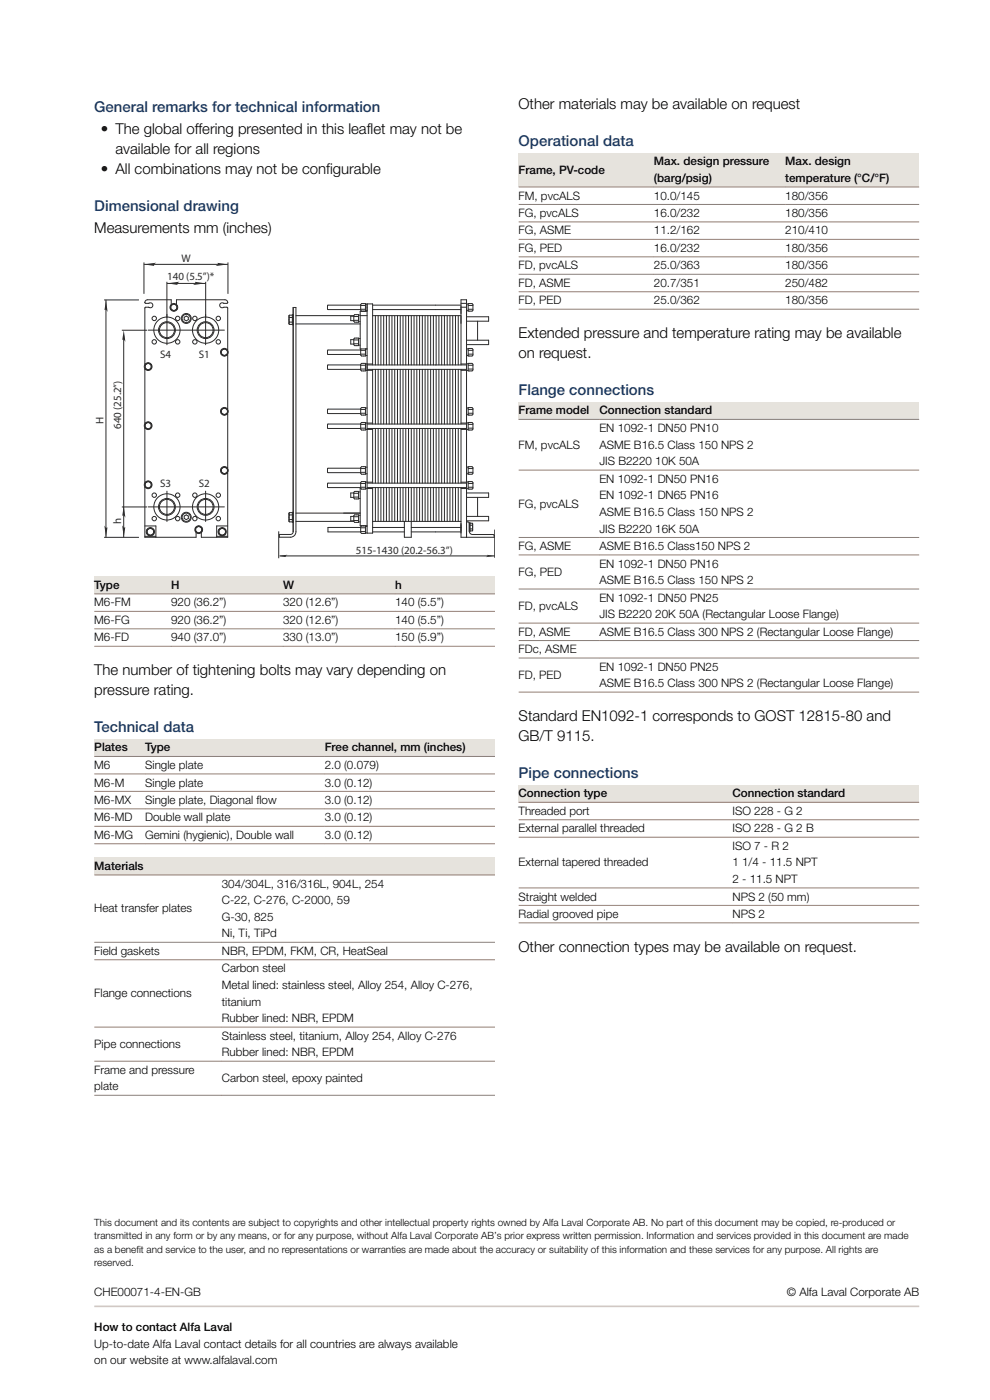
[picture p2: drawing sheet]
<svg xmlns="http://www.w3.org/2000/svg" width="210mm" height="297mm" viewBox="0 0 210 297" stroke-linecap="round" stroke-linejoin="round" font-family="sans-serif">
<defs><g id="words">
<g font-size="3.2" fill="#073e88">
<text x="20" y="23.7">General remarks for technical information</text>
<text x="110" y="30.9">Operational data</text>
<text x="20" y="44.7">Dimensional drawing</text>
<text x="110" y="83.7">Flange connections</text>
<text x="20" y="155.2">Technical data</text>
<text x="110" y="165">Pipe connections</text>
</g>
<g font-size="3.2">
<text x="110" y="23.2">Other materials may be available on request</text>
<text x="21.4" y="28.5">• The global offering presented in this leaflet may not be</text>
<text x="24.5" y="32.7">available for all regions</text>
<text x="21.4" y="36.9">• All combinations may not be configurable</text>
<text x="20" y="49.5">Measurements mm (inches)</text>
<text x="110" y="71.8">Extended pressure and temperature rating may be available</text>
<text x="110" y="76">on request.</text>
<text x="20" y="143.3">The number of tightening bolts may vary depending on</text>
<text x="20" y="147.5">pressure rating.</text>
<text x="110" y="153">Standard EN1092-1 corresponds to GOST 12815-80 and</text>
<text x="110" y="157.2">GB/T 9115.</text>
<text x="110" y="201.9">Other connection types may be available on request.</text>
</g>
<g font-size="2.5">
<text x="138.7" y="35.1">Max. design pressure</text>
<text x="166.6" y="35.1">Max. design</text>
<text x="110" y="36.8">Frame, PV-code</text>
<text x="138.7" y="38.6">(barg/psig)</text>
<text x="166.6" y="38.6">temperature (°C/°F)</text>
<text x="110" y="42.3">FM, pvcALS</text>
<text x="110" y="46">FG, pvcALS</text>
<text x="138.7" y="42.3">10.0/145</text>
<text x="138.7" y="46">16.0/232</text>
<text x="166.6" y="42.3">180/356</text>
<text x="166.6" y="46">180/356</text>
<text x="110" y="49.7">FG, ASME</text>
<text x="110" y="53.5">FG, PED</text>
<text x="138.7" y="49.7">11.2/162</text>
<text x="138.7" y="53.5">16.0/232</text>
<text x="166.6" y="49.7">210/410</text>
<text x="166.6" y="53.5">180/356</text>
<text x="110" y="57.2">FD, pvcALS</text>
<text x="138.7" y="57.2">25.0/363</text>
<text x="166.6" y="57.2">180/356</text>
<text x="110" y="60.9">FD, ASME</text>
<text x="110" y="64.6">FD, PED</text>
<text x="138.7" y="60.9">20.7/351</text>
<text x="138.7" y="64.6">25.0/362</text>
<text x="166.6" y="60.9">250/482</text>
<text x="166.6" y="64.6">180/356</text>
<text x="110" y="87.9">Frame model</text>
<text x="127.2" y="87.9">Connection standard</text>
<text x="110" y="95.2">FM, pvcALS</text>
<text x="127.2" y="91.6">EN 1092-1 DN50 PN10</text>
<text x="127.2" y="95.2">ASME B16.5 Class 150 NPS 2</text>
<text x="127.2" y="98.7">JIS B2220 10K 50A</text>
<text x="110" y="107.7">FG, pvcALS</text>
<text x="127.2" y="102.4">EN 1092-1 DN50 PN16</text>
<text x="127.2" y="105.9">EN 1092-1 DN65 PN16</text>
<text x="127.2" y="109.5">ASME B16.5 Class 150 NPS 2</text>
<text x="127.2" y="113">JIS B2220 16K 50A</text>
<text x="110" y="116.7">FG, ASME</text>
<text x="127.2" y="116.7">ASME B16.5 Class150 NPS 2</text>
<text x="20" y="124.9">Type</text>
<text x="36.3" y="124.9">H</text>
<text x="60.1" y="124.9">W</text>
<text x="83.8" y="124.9">h</text>
<text x="110" y="122.2">FG, PED</text>
<text x="127.2" y="120.4">EN 1092-1 DN50 PN16</text>
<text x="127.2" y="123.9">ASME B16.5 Class 150 NPS 2</text>
<text x="20" y="128.7">M6-FM</text>
<text x="36.3" y="128.7">920 (36.2”)</text>
<text x="60.1" y="128.7">320 (12.6”)</text>
<text x="83.8" y="128.7">140 (5.5”)</text>
<text x="110" y="129.4">FD, pvcALS</text>
<text x="127.2" y="127.6">EN 1092-1 DN50 PN25</text>
<text x="127.2" y="131.2">JIS B2220 20K 50A (Rectangular Loose Flange)</text>
<text x="20" y="132.4">M6-FG</text>
<text x="20" y="136.1">M6-FD</text>
<text x="36.3" y="132.4">920 (36.2”)</text>
<text x="36.3" y="136.1">940 (37.0”)</text>
<text x="60.1" y="132.4">320 (12.6”)</text>
<text x="60.1" y="136.1">330 (13.0”)</text>
<text x="83.8" y="132.4">140 (5.5”)</text>
<text x="83.8" y="136.1">150 (5.9”)</text>
<text x="110" y="134.9">FD, ASME</text>
<text x="127.2" y="134.9">ASME B16.5 Class 300 NPS 2 (Rectangular Loose Flange)</text>
<text x="110" y="138.6">FDc, ASME</text>
<text x="127.2" y="142.3">EN 1092-1 DN50 PN25</text>
<text x="110" y="144">FD, PED</text>
<text x="127.2" y="145.8">ASME B16.5 Class 300 NPS 2 (Rectangular Loose Flange)</text>
<text x="20" y="159.4">Plates</text>
<text x="30.8" y="159.4">Type</text>
<text x="68.9" y="159.4">Free channel, mm (inches)</text>
<text x="20" y="163.1">M6</text>
<text x="20" y="166.9">M6-M</text>
<text x="30.8" y="163.1">Single plate</text>
<text x="30.8" y="166.9">Single plate</text>
<text x="68.9" y="163.1">2.0 (0.079)</text>
<text x="68.9" y="166.9">3.0 (0.12)</text>
<text x="20" y="170.6">M6-MX</text>
<text x="30.8" y="170.6">Single plate, Diagonal flow</text>
<text x="68.9" y="170.6">3.0 (0.12)</text>
<text x="110" y="169.1">Connection type</text>
<text x="110" y="172.9">Threaded port</text>
<text x="155.4" y="169.1">Connection standard</text>
<text x="155.4" y="172.9">ISO 228 - G 2</text>
<text x="20" y="174.3">M6-MD</text>
<text x="20" y="178">M6-MG</text>
<text x="30.8" y="174.3">Double wall plate</text>
<text x="30.8" y="178">Gemini (hygienic), Double wall</text>
<text x="68.9" y="174.3">3.0 (0.12)</text>
<text x="68.9" y="178">3.0 (0.12)</text>
<text x="110" y="176.6">External parallel threaded</text>
<text x="155.4" y="176.6">ISO 228 - G 2 B</text>
<text x="20" y="184.6">Materials</text>
<text x="110" y="183.8">External tapered threaded</text>
<text x="155.4" y="180.3">ISO 7 - R 2</text>
<text x="155.4" y="183.8">1 1/4 - 11.5 NPT</text>
<text x="47.1" y="188.3">304/304L, 316/316L, 904L, 254</text>
<text x="47.1" y="191.8">C-22, C-276, C-2000, 59</text>
<text x="110" y="191">Straight welded</text>
<text x="155.4" y="187.3">2 - 11.5 NPT</text>
<text x="155.4" y="191">NPS 2 (50 mm)</text>
<text x="20" y="193.6">Heat transfer plates</text>
<text x="47.1" y="195.3">G-30, 825</text>
<text x="110" y="194.7">Radial grooved pipe</text>
<text x="155.4" y="194.7">NPS 2</text>
<text x="20" y="202.6">Field gaskets</text>
<text x="47.1" y="198.9">Ni, Ti, TiPd</text>
<text x="47.1" y="202.6">NBR, EPDM, FKM, CR, HeatSeal</text>
<text x="47.1" y="206.3">Carbon steel</text>
<text x="47.1" y="209.8">Metal lined: stainless steel, Alloy 254, Alloy C-276,</text>
<text x="20" y="211.6">Flange connections</text>
<text x="47.1" y="213.3">titanium</text>
<text x="47.1" y="216.9">Rubber lined: NBR, EPDM</text>
<text x="47.1" y="220.6">Stainless steel, titanium, Alloy 254, Alloy C-276</text>
<text x="20" y="222.3">Pipe connections</text>
<text x="20" y="227.8">Frame and pressure</text>
<text x="47.1" y="224.1">Rubber lined: NBR, EPDM</text>
<text x="20" y="231.3">plate</text>
<text x="47.1" y="229.6">Carbon steel, epoxy painted</text>
<text x="20" y="274.9">CHE00071-4-EN-GB</text>
<text x="166.9" y="274.9">© Alfa Laval Corporate AB</text>
<text x="20" y="282.4">How to contact Alfa Laval</text>
<text x="20" y="285.9">Up-to-date Alfa Laval contact details for all countries are always available</text>
<text x="20" y="289.5">on our website at www.alfalaval.com</text>
</g>
<g font-size="2.3" fill="#2b292a">
<text x="35.4" y="59.5">140 (5.5”)*</text>
<text x="38.5" y="55.7">W</text>
<text x="34" y="75.9">S4</text>
<text x="42.2" y="75.9">S1</text>
<text x="21.9" y="90" transform="rotate(-90 21.9 90)">H</text>
<text x="25.7" y="91" transform="rotate(-90 25.7 91)">640 (25.2”)</text>
<text x="34" y="103.3">S3</text>
<text x="42.2" y="103.3">S2</text>
<text x="25.7" y="111.2" transform="rotate(-90 25.7 111.2)">h</text>
<text x="75.5" y="117.4">515-1430 (20.2-56.3”)</text>
</g>
<g font-size="2.1">
<text x="20" y="260.1">This document and its contents are subject to copyrights and other intellectual property rights owned by Alfa Laval Corporate AB. No part of this document may be copied, re-produced or</text>
<text x="20" y="262.9">transmitted in any form or by any means, or for any purpose, without Alfa Laval Corporate AB’s prior express written permission. Information and services provided in this document are made</text>
<text x="20" y="265.8">as a benefit and service to the user, and no representations or warranties are made about the accuracy or suitability of this information and these services for any purpose. All rights are</text>
<text x="20" y="268.6">reserved.</text>
</g>
</g></defs>
<g fill="none" stroke="#2b292a" stroke-width=".21">
<path d="M22.1 63.6h7.4M22.5 63.6v50.4M25.8 70.1h5.4M26.2 71.2v42.8M30.7 64.2a.59 .59 0 0 1 .6-.6h5v1M30.7 64.2l.2 .2h.6a.55 .55 0 0 1 .8 0 .55 .55 0 0 1 0 .7 .55 .55 0 0 1-.8 .1h-.6l-.2 .2 .1 11.8M30.7 64.2h.1M30.8 77.4l.6-.4 .7 .4v.8l-.7 .3-.6-.3zM30.8 78.3v11.5M31.4 70h16.2M35.4 66.7v6.4M36.2 64.8l.7-.4 .6 .4v.8l-.6 .4-.7-.4z"/>
<path d="M39.1 67.3l.4-.2 .5 .2v.5l-.5 .3-.4-.3zM43.6 66.7v6.4M46.9 74.3l.7-.3 .7 .3v.8l-.7 .4-.7-.4zM48.2 75.3v11.4M48.3 64.2l-.2 .2h-.6a.55 .55 0 0 0-.7 0 .55 .55 0 0 0 0 .7 .55 .55 0 0 0 .7 .1h.6l.2 .2-.1 8.8M48.3 64.2a.59 .59 0 0 0-.6-.6h-10.3v1M48.3 64.2h.1M61.3 66.9l.1 .4M61.4 68.3l-.1 .5M61.4 67.3v1M61.4 67.3h.6M61.4 68.3h.6"/>
<path d="M62 66.9h-.6l-.1 .1v1.7l.1 .1h.6M62.2 65.2h.6v47.6a1.17 1.17 0 0 1-1.2 1.2h-2.3v-.6h2.3a.59 .59 0 0 0 .6-.6zM62.2 66.8h-.2v2.1h.2M62.8 68.7h13.6M62.8 67h12.2M75 67.1h-.6v.9h.6M75 72.1h-.6v.9h.6M75 72.9h1.1M75 67.2h1.1M75 68h1.1M75 72.1h1.1M75.2 66.8h.9v1.6h-.9l-.2-.2v-1.3z"/>
<path d="M75.2 71.7h.9v1.6h-.9l-.2-.2v-1.2zM76.1 66.9h.3M76.1 73.2h.3M76.1 71.8h.3M76.1 68.3h.3M76.4 67h1.5M76.5 77.4l-7 .1 .1 .9h6.9M76.5 64.7l-7 .1 .1 .9h6.9M76.5 74.3l-7 .1 .1 .8h6.9M76.5 77.5h1M76.5 78.3h1M76.5 75.1h1"/>
<path d="M76.5 74.3h1M76.5 65.6h1M76.5 64.8h1M76.6 74l-.1 1.3 .2 .2h.8v-1.5M76.7 64.4h.8v1.6h-.8l-.2-.2v-1.2zM76.7 77.1h.8v1.6h-.8l-.2-.2v-1.2zM77.5 77.2h1.5M77.5 64.5h1.5v12.9M77.5 78.6h.4M77.5 75.4h.4M77.5 65.9h.4M77.9 64.5v48.6h1.1v-9.7"/>
<path d="M77.9 78.6h1.1M77.9 66.1h-1.5v7.9h1.5M79 67h18.8M79 78.4v11.6M79.6 67v10.4M79.6 78.4v11.6M80.2 67v10.4M80.2 78.4v11.6M80.8 67v10.4M80.8 78.4v11.6M81.4 67v10.4M81.4 78.4v11.6"/>
<path d="M82 67v10.4M82 78.4v11.6M82.6 67v10.4M82.6 78.4v11.6M83.1 67v10.4M83.1 78.4v11.6M83.7 67v10.4M83.7 78.4v11.6M84.3 67v10.4M84.3 78.4v11.6M84.9 67v10.4M84.9 78.4v11.6"/>
<path d="M85.5 67v10.4M85.5 78.4v11.6M86.1 67v10.4M86.1 78.4v11.6M86.7 67v10.4M86.7 78.4v11.6M87.2 67v10.4M87.2 78.4v11.6M87.8 67v10.4M87.8 78.4v11.6M88.4 67v10.4M88.4 78.4v11.6"/>
<path d="M89 67v10.4M89 78.4v11.6M89.6 67v10.4M89.6 78.4v11.6M90.2 67v10.4M90.2 78.4v11.6M90.8 67v10.4M90.8 78.4v11.6M91.3 67v10.4M91.3 78.4v11.6M91.9 67v10.4M91.9 78.4v11.6"/>
<path d="M92.5 67v10.4M92.5 78.4v11.6M93.1 67v10.4M93.1 78.4v11.6M93.7 67v10.4M93.7 78.4v11.6M94.3 67v10.4M94.3 78.4v11.6M94.9 67v10.4M94.9 78.4v11.6M95.4 67v10.4M95.4 78.4v11.6"/>
<path d="M96 67v10.4M96 78.4v11.6M96.6 67v10.4M96.6 78.4v11.6M97.2 67v10.4M97.2 78.4v11.6M97.8 77.4v-13.8h1.2v50.4M97.8 64.4h1.2M97.8 65.2h1.2M97.8 64.7h-18.8M97.8 65.7h-18.8M97.8 78.6h1.2"/>
<path d="M97.8 78.4v11.6M99 78.4h-21.1M99 77.4h-21.1M99 78.6h.3M99 75.4h.3M99 74h.3M99 64.5h.3M99 65.9h.3M99 67.2h4.6v.9h-4.6M99 72.2h4.6v.9h-4.6M99.3 77.2h-1.5M99.3 64.4h.8l.2 .2v1.2l-.2 .2h-.8z"/>
<path d="M99.3 77.1h.8l.2 .2v1.2l-.2 .2h-.8zM99.3 73.9h.8l.2 .2v1.2l-.2 .2h-.8zM99.3 77.5h1M99.3 78.3h1M99.3 75.1h1M99.3 74.3h1M99.3 65.6h1M99.3 64.8h1M101.3 68.1v4.1M30.8 89.9l.6-.3 .7 .3v.8l-.7 .4-.6-.4zM30.8 90.9v11.4M46.9 86.9l.7-.4 .7 .4v.7l-.7 .4-.7-.4z"/>
<path d="M46.9 99.4l.7-.4 .7 .4v.8l-.7 .4-.7-.4zM48.2 87.8v11.4M76.5 90.8h1M76.5 90l-7 .1 .1 .8h6.9M76.5 86.8l-7 .1 .1 .8h6.9M76.5 99.3l-7 .1 .1 .9h6.9M76.5 99.4h1M76.5 90h1M76.5 86.9h1M76.5 87.7h1M76.7 86.5h.8v1.6h-.8l-.2-.2v-1.2zM76.7 89.6h.8v1.6h-.8l-.2-.2v-1.2z"/>
<path d="M76.7 99h.8v1.6h-.8l-.2-.2v-1.2zM77.5 89.7l1.5 .1M77.5 99.1h.4M77.5 88h.4M77.5 86.6h.4M79 90.9v11.6M79 91.1h-1.5M79.6 90.9v11.6M80.2 90.9v11.6M80.8 90.9v11.6M81.4 90.9v11.6M82 90.9v11.6"/>
<path d="M82.6 90.9v11.6M83.1 90.9v11.6M83.7 90.9v11.6M84.3 90.9v11.6M84.9 90.9v11.6M85.5 90.9v11.6M86.1 90.9v11.6M86.7 90.9v11.6M87.2 90.9v11.6M87.8 90.9v11.6M88.4 90.9v11.6M89 90.9v11.6"/>
<path d="M89.6 90.9v11.6M90.2 90.9v11.6M90.8 90.9v11.6M91.3 90.9v11.6M91.9 90.9v11.6M92.5 90.9v11.6M93.1 90.9v11.6M93.7 90.9v11.6M94.3 90.9v11.6M94.9 90.9v11.6M95.4 90.9v11.6M96 90.9v11.6"/>
<path d="M96.6 90.9v11.6M97.2 90.9v11.6M97.8 91.1h1.5M97.8 90.9v11.6M99 90h-21.1M99 90.9h-21.1M99 99.1h.3M99 88h.3M99 86.6h.3M99.3 90.8h1M99.3 89.7l-1.5 .1M99.3 99h.8l.2 .2v1.2l-.2 .2h-.8z"/>
<path d="M99.3 99.4h1M99.3 89.6h.8l.2 .2v1.2l-.2 .2h-.8zM99.3 86.5h.8l.2 .2v1.2l-.2 .2h-.8zM99.3 90h1M99.3 86.9h1M99.3 87.7h1M22.1 114h7.4M25.8 107.5h5.4M30.7 111.6h2.4v2.4M30.7 113.8h2.4M30.8 102.5l.6-.4 .7 .4v.7l-.7 .4-.6-.4zM30.8 103.4l-.1 10.6h10.9v-1"/>
<path d="M31.2 112.4l.7-.4 .7 .4v.8l-.7 .4-.7-.4zM31.4 107.5h16.2M35.4 104.2v6.4M39.1 109.5l.4-.3 .5 .3v.5l-.5 .2-.4-.2zM41.5 112l.6-.4 .7 .4v.7l-.7 .4-.6-.4zM43.6 104.2v6.4M46 113.8h2.3M46.4 112.4l.7-.4 .7 .4v.8l-.7 .4-.7-.4zM48.2 100.4l.1 13.6h-5.6v-1M48.3 111.6h-2.3v2.4M61.3 108.8l.1 .4M61.4 110.2l-.1 .5"/>
<path d="M61.4 109.2v1M61.4 109.2h.6M61.4 110.2h.6M62 108.7h-.6l-.1 .2v1.7l.1 .1h.6M62.2 108.7h-.2v2.1h.2M62.8 110.6h12.2M62.8 108.9h13.6M75 110.4h1.1M75 109.6h1.1M75 104.6h-.6v.9h.6M75 109.6h-.6v.9h.6M75 104.6h1.1"/>
<path d="M75 105.5h1.1M75.2 109.2h.9v1.6h-.9l-.2-.2v-1.2zM75.2 104.2h.9v1.7h-.9l-.2-.2v-1.3zM76.1 110.7h.3M76.1 109.3h.3M76.1 104.4h.3M76.1 105.7h.3M76.5 102.5l-7 .1 .1 .8h6.9M76.5 111.9h-6.9v.9h6.9M76.5 112.8h1M76.5 112h1M76.5 103.4h1"/>
<path d="M76.5 102.6h1M76.5 100.2h1M76.5 103.6h-.1v7.9h1.5M76.7 111.6h.8v1.6h-.8l-.2-.2v-1.2zM76.7 102.2h.8v1.6h-.8l-.2-.2v-1.2zM77.5 113.1h.4M77.5 111.7h.4M77.5 103.7h.4M77.5 100.5h.4M77.5 102.3h.4M77.9 102.3h1.1M77.9 103.6h1.1"/>
<path d="M79 110.6h18.8M79.6 103.4v7.2M80.2 103.4v7.2M80.8 103.4v7.2M81.4 103.4v7.2M82 103.4v7.2M82.6 103.4v7.2M83.1 103.4v7.2M83.7 103.4v7.2M84.3 103.4v7.2M84.9 103.4v7.2M85.5 103.4v7.2"/>
<path d="M85.8 112.8h-6.8M85.8 111.9h-6.8M86.1 103.4v7.2M86.7 103.4v7.2M87.2 112.8h10.6M87.2 111.9h10.6M87.2 103.4v10.6h-1.4v-3.4M87.8 103.4v7.2M88.4 103.4v7.2M89 103.4v7.2M89.6 103.4v7.2M90.2 103.4v7.2"/>
<path d="M90.8 103.4v7.2M91.3 103.4v7.2M91.9 103.4v7.2M92.5 103.4v7.2M93.1 103.4v7.2M93.7 103.4v7.2M94.3 103.4v7.2M94.9 103.4v7.2M95.4 103.4v7.2M96 103.4v7.2M96.6 103.4v7.2M97.2 103.4v7.2"/>
<path d="M97.8 103.4v10.6h7v-.4l-.2-.2h-4.3a.7 .7 0 0 1-.8-.7M97.8 102.3h1.2M97.8 103.6h1.2M99 110.7l.4 .1 .1 .2M99 103.4h-21.1M99 102.5h-21.1M99 109.6h4.6v.9h-4.6M99 104.6h4.6v.9h-4.6M99 103.7h.3M99 100.5h.3M99 102.3h.3M99.3 102.2h.8l.2 .2v1.2l-.2 .2h-.8z"/>
<path d="M99.3 103.4h1M99.3 102.6h1M99.3 100.2h1M99.5 110.9h.2v1.8h-.2zM99.7 111h.5l.1 .1v1.4l-.1 .1h-.5M99.7 112.2h.5M99.7 111.4h.5M100.2 112.2v.3M100.2 111.4v.8M100.2 111.1v.3M101.3 105.5v4.1"/>
<circle cx="31.4" cy="77.8" r=".82"/>
<circle cx="31.4" cy="77.8" r=".66"/>
<circle cx="32.7" cy="72.5" r=".47"/>
<circle cx="32.7" cy="67.6" r=".47"/>
<circle cx="35.4" cy="70" r="1.79"/>
<circle cx="35.4" cy="70" r="2.78"/>
<circle cx="35.4" cy="70" r="1.59"/>
<circle cx="36.9" cy="65.2" r=".66"/>
<circle cx="36.9" cy="65.2" r=".82"/>
<circle cx="37.7" cy="72.5" r=".47"/>
<circle cx="37.7" cy="67.6" r=".47"/>
<circle cx="39.5" cy="67.6" r="1.05"/>
<circle cx="39.5" cy="67.6" r=".88"/>
<circle cx="41.3" cy="72.5" r=".47"/>
<circle cx="41.3" cy="67.6" r=".47"/>
<circle cx="43.6" cy="70" r="1.79"/>
<circle cx="43.6" cy="70" r="2.78"/>
<circle cx="43.6" cy="70" r="1.59"/>
<circle cx="46.3" cy="72.5" r=".47"/>
<circle cx="46.3" cy="67.6" r=".47"/>
<circle cx="47.6" cy="74.7" r=".82"/>
<circle cx="47.6" cy="74.7" r=".66"/>
<circle cx="31.4" cy="90.3" r=".82"/>
<circle cx="31.4" cy="90.3" r=".66"/>
<circle cx="47.6" cy="87.3" r=".82"/>
<circle cx="47.6" cy="99.8" r=".66"/>
<circle cx="47.6" cy="99.8" r=".82"/>
<circle cx="47.6" cy="87.3" r=".66"/>
<circle cx="31.4" cy="102.8" r=".82"/>
<circle cx="31.4" cy="102.8" r=".66"/>
<circle cx="31.9" cy="112.8" r=".88"/>
<circle cx="31.9" cy="112.8" r=".7"/>
<circle cx="32.7" cy="105" r=".47"/>
<circle cx="32.7" cy="110" r=".47"/>
<circle cx="35.4" cy="107.5" r="2.78"/>
<circle cx="35.4" cy="107.5" r="1.79"/>
<circle cx="35.4" cy="107.5" r="1.59"/>
<circle cx="37.7" cy="105" r=".47"/>
<circle cx="37.7" cy="110" r=".47"/>
<circle cx="39.5" cy="109.7" r="1.05"/>
<circle cx="39.5" cy="109.7" r=".88"/>
<circle cx="41.3" cy="105" r=".47"/>
<circle cx="41.3" cy="110" r=".47"/>
<circle cx="42.1" cy="112.4" r=".82"/>
<circle cx="42.1" cy="112.4" r=".66"/>
<circle cx="43.6" cy="107.5" r="2.78"/>
<circle cx="43.6" cy="107.5" r="1.79"/>
<circle cx="43.6" cy="107.5" r="1.59"/>
<circle cx="46.3" cy="105" r=".47"/>
<circle cx="46.3" cy="110" r=".47"/>
<circle cx="47.1" cy="112.8" r=".88"/>
<circle cx="47.1" cy="112.8" r=".7"/>
</g>
<g fill="#2b292a">
<path d="M22.5 63.7l.3 2.5-.3-.5-.3 .1z"/>
<path d="M26.3 70l.3 2.5-.3-.5-.4 .1z"/>
<path d="M26.3 107.3l.3 2.5-.3-.5-.4 .1z"/>
<path d="M25.9 111.5l.4 .5 .3-.1-.3 2z"/>
<path d="M22.1 111.5l.4 .5 .3-.1-.3 2.1z"/>
</g>
<path d="M30.5 55.7v6.6M30.5 56.1h17.9M35.4 59.8v7.7M43.6 59.8v7.7M48.4 55.7v6.6M35.4 60.1h8.2" fill="none" stroke="#2b292a" stroke-width=".21"/>
<g fill="#2b292a">
<path d="M30.6 56.1l2.5-.4-.5 .4 .1 .3z"/>
<path d="M46.1 55.8l2.2 .3-2.6 .3 .6-.3z"/>
<path d="M41.4 59.8l2.1 .3-2.5 .4 .5-.4z"/>
<path d="M35.5 60.1l2.6-.3-.5 .3 .1 .3z"/>
</g>
<path d="M59.1 112.7v5.7M59.3 117.9h45.6M104.9 112.4v5.9" fill="none" stroke="#2b292a" stroke-width=".21"/>
<g fill="#2b292a">
<path d="M59.1 117.9l1.9-.2-.4 .2 .1 .3z"/>
<path d="M103.4 117.7l1.5 .2-1.8 .3 .3-.3z"/>
</g>
<g fill="#e6e3dd">
<path d="M20 122.4h85v3.6h-85z" fill-rule="evenodd"/>
<path d="M20 122.4h85v3.6h-85z" fill-rule="evenodd"/>
</g>
<path d="M20 126h85M20 129.7h85M20 133.4h85M20 137.1h85" fill="none" stroke="#927d73" stroke-width=".21"/>
<g fill="#e6e3dd">
<path d="M20 156.9h85v3.6h-85z" fill-rule="evenodd"/>
<path d="M20 156.9h85v3.6h-85z" fill-rule="evenodd"/>
</g>
<path d="M20 160.5h85M20 164.2h85M20 167.9h85M20 171.6h85M20 175.3h85M20 179h85" fill="none" stroke="#927d73" stroke-width=".21"/>
<g fill="#e6e3dd">
<path d="M20 182h85v3.6h-85z" fill-rule="evenodd"/>
<path d="M20 182h85v3.6h-85z" fill-rule="evenodd"/>
</g>
<path d="M20 185.6h85M20 199.9h85M20 203.6h85M20 217.9h85M20 225.1h85M20 232.4h85" fill="none" stroke="#927d73" stroke-width=".21"/>
<g fill="#e6e3dd">
<path d="M110 32.5h85v7.2h-85z" fill-rule="evenodd"/>
<path d="M110 32.5h85v7.2h-85z" fill-rule="evenodd"/>
</g>
<path d="M110 39.7h85M110 43.4h85M110 47.1h85M110 50.8h85M110 54.5h85M110 58.2h85M110 61.9h85M110 65.6h85" fill="none" stroke="#927d73" stroke-width=".21"/>
<g fill="#e6e3dd">
<path d="M110 85.4h85v3.6h-85z" fill-rule="evenodd"/>
<path d="M110 85.4h85v3.6h-85z" fill-rule="evenodd"/>
</g>
<path d="M110 89h85M110 99.7h85M110 114h85M110 117.7h85M110 125h85M110 132.2h85M110 135.9h85M110 139.6h85M110 146.8h85" fill="none" stroke="#927d73" stroke-width=".21"/>
<g fill="#e6e3dd">
<path d="M110 166.6h85v3.6h-85z" fill-rule="evenodd"/>
<path d="M110 166.6h85v3.6h-85z" fill-rule="evenodd"/>
</g>
<path d="M110 170.2h85M110 173.9h85M110 177.6h85M110 188.4h85M110 192.1h85M110 195.8h85" fill="none" stroke="#927d73" stroke-width=".21"/>
<path d="M20 277.1h175" fill="none" stroke="#cdcac3" stroke-width=".35"/>
<use href="#words"/>
</svg>
